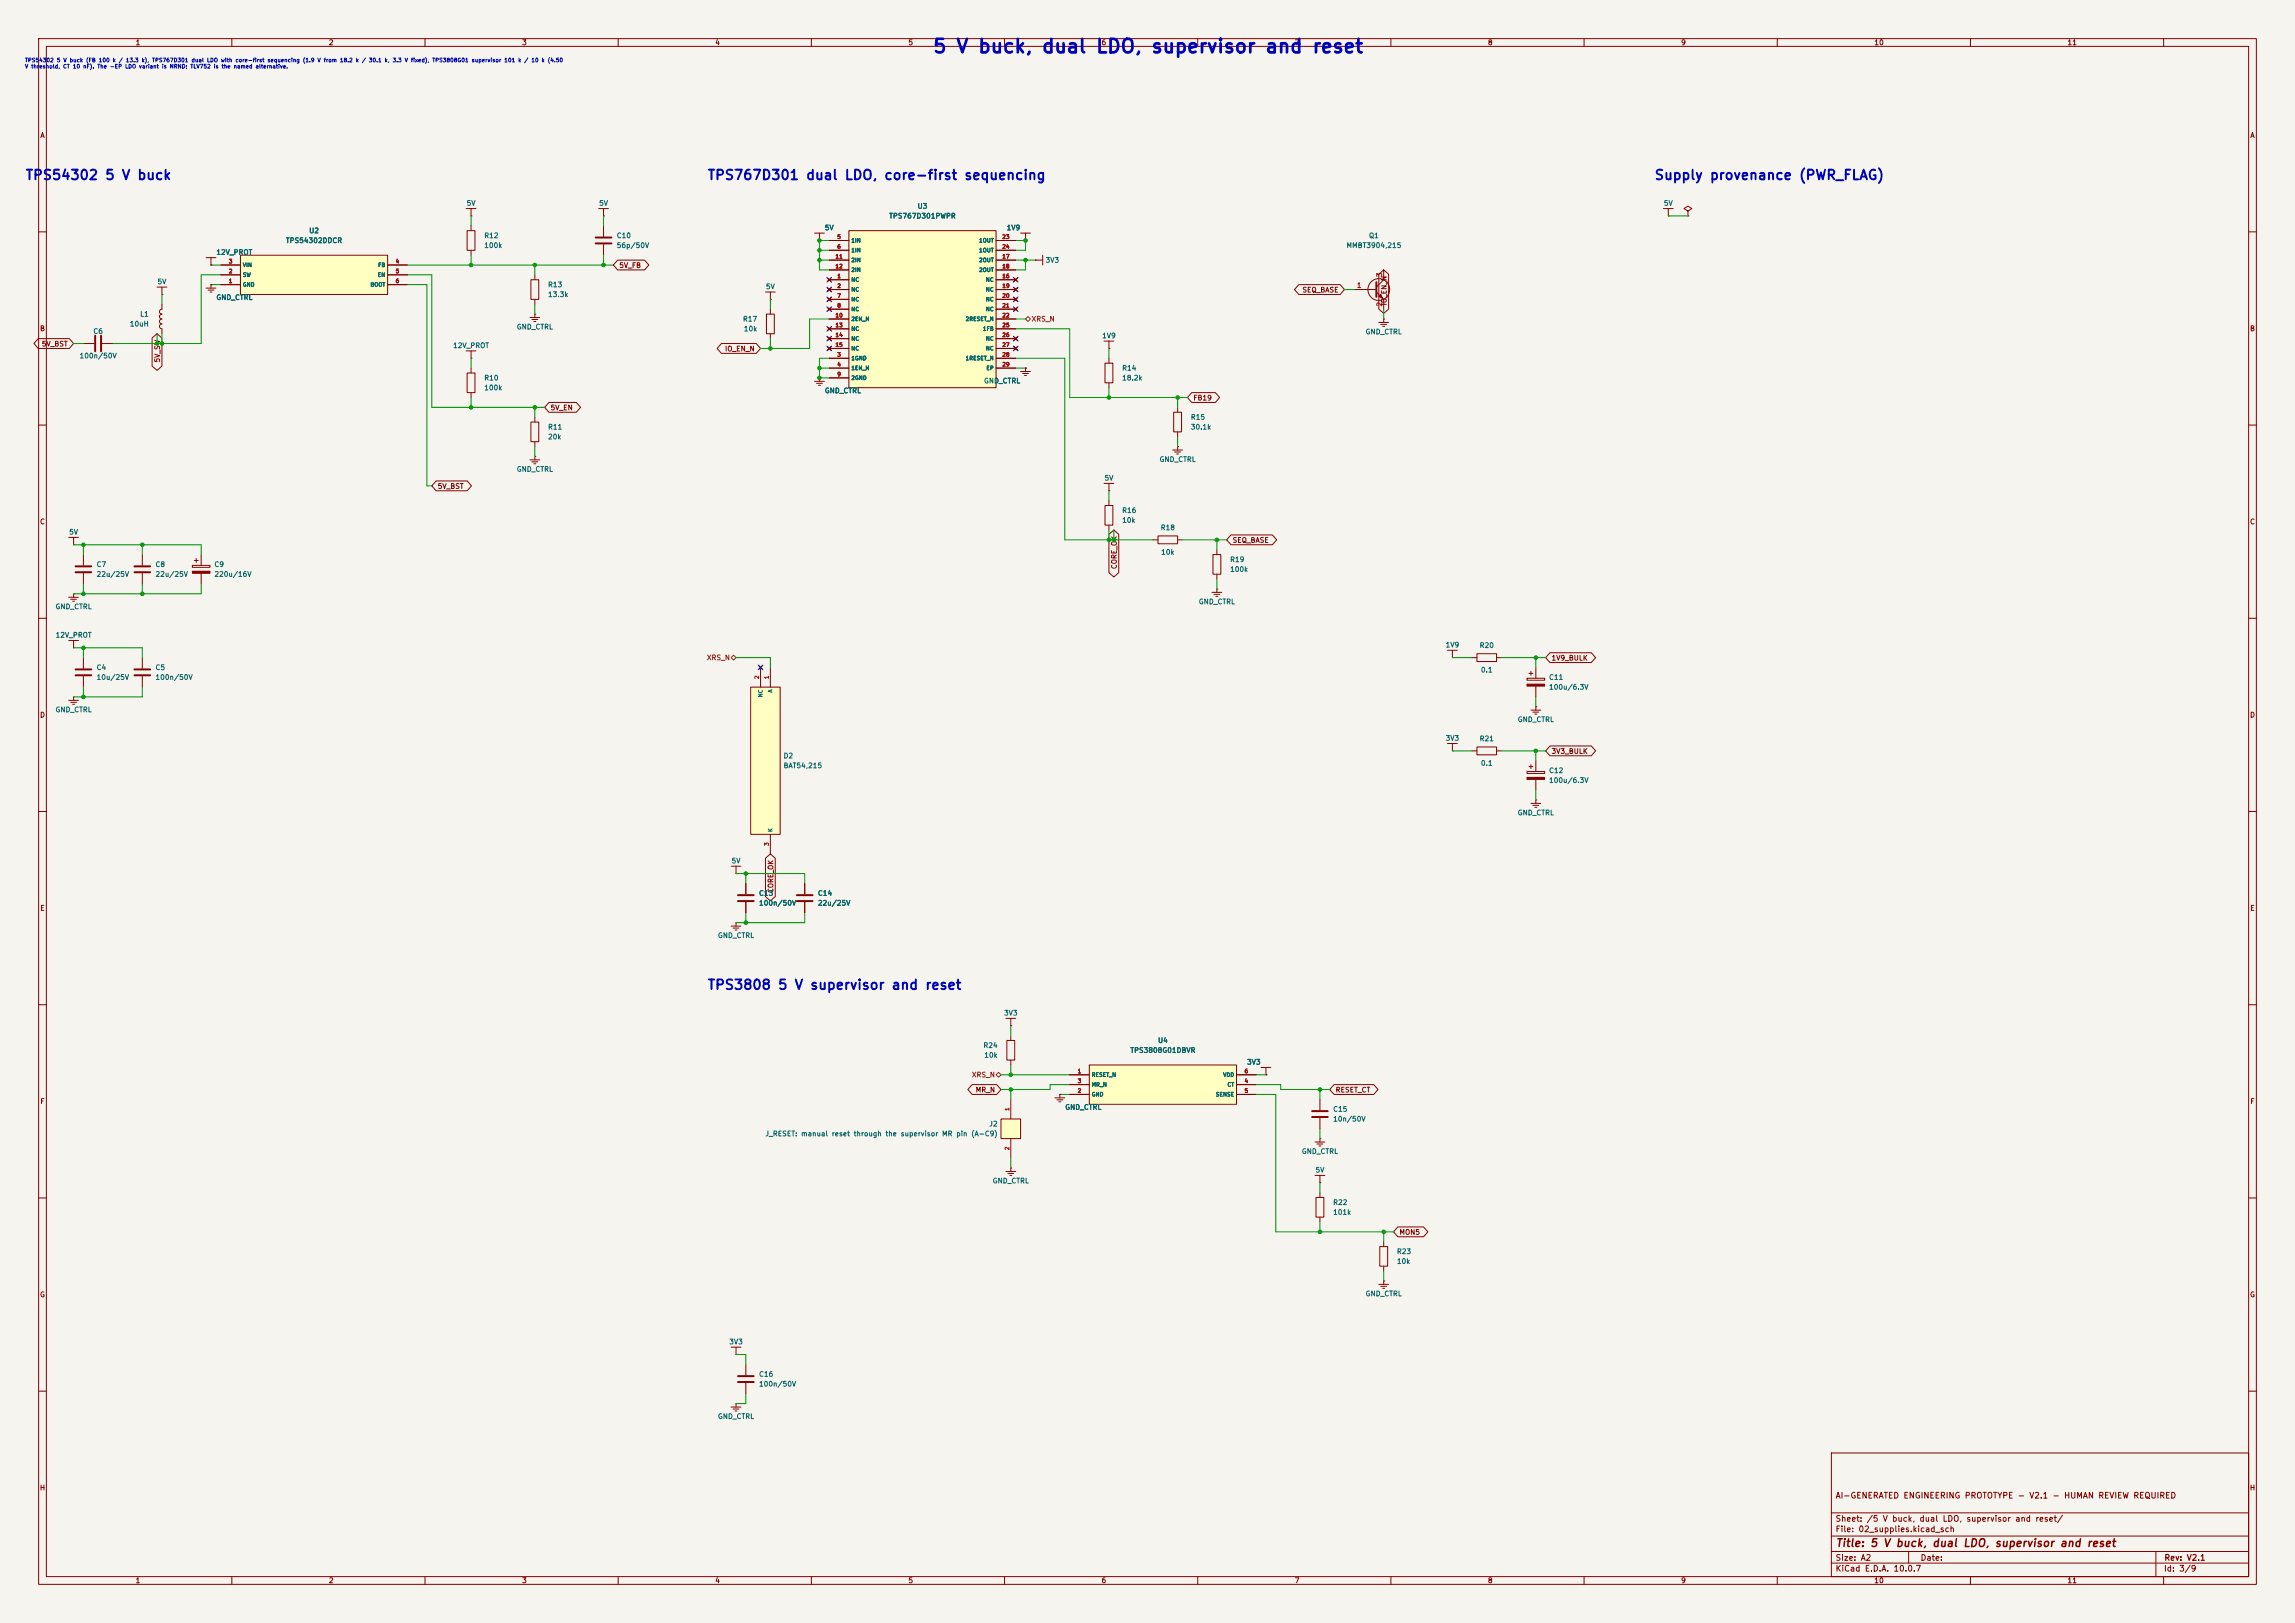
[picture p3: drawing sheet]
<svg xmlns="http://www.w3.org/2000/svg" width="594mm" height="420mm" viewBox="0 0 594 420" stroke-linecap="round" stroke-linejoin="round" font-family="sans-serif">
<defs><g id="words">
<text font-size="3.5" fill="#0000c2" x="241.2" y="14.6">5 V buck, dual LDO, supervisor and reset</text>
<g font-size="2.5" fill="#0000c2">
<text x="6.4" y="47.2">TPS54302 5 V buck</text>
<text x="183" y="47.2">TPS767D301 dual LDO, core-first sequencing</text>
<text x="428.1" y="47.2">Supply provenance (PWR_FLAG)</text>
<text x="183" y="256.7">TPS3808 5 V supervisor and reset</text>
</g>
<text font-size="2" fill="#840000" x="475" y="400.8">Title: 5 V buck, dual LDO, supervisor and reset</text>
<g font-size="1.5" fill="#840000">
<text x="475" y="388.1">AI-GENERATED ENGINEERING PROTOTYPE - V2.1 - HUMAN REVIEW REQUIRED</text>
<text x="475" y="394.1">Sheet: /5 V buck, dual LDO, supervisor and reset/</text>
<text x="475" y="396.8">File: 02_supplies.kicad_sch</text>
<text x="475" y="407">KiCad E.D.A. 10.0.7</text>
<text x="475" y="404.2">Size: A2</text>
<text x="497" y="404.2">Date:</text>
<text x="560" y="407">Id: 3/9</text>
<text x="560.1" y="404.2">Rev: V2.1</text>
</g>
<g font-size="1.3" fill="#840000">
<text x="35" y="12">1</text>
<text x="85" y="12">2</text>
<text x="135" y="12">3</text>
<text x="185" y="12">4</text>
<text x="235" y="12">5</text>
<text x="285" y="12">6</text>
<text x="335" y="12">7</text>
<text x="385" y="12">8</text>
<text x="435" y="12">9</text>
<text x="485" y="12">10</text>
<text x="535" y="12">11</text>
<text x="10.3" y="36">A</text>
<text x="582.3" y="36">A</text>
<text x="160.2" y="69.6">5V_FB</text>
<text x="337" y="76">SEQ_BASE</text>
<text x="359.2" y="79.2" transform="rotate(-90 359.2 79.2)">IO_EN_N</text>
<text x="10.2" y="86">B</text>
<text x="10.7" y="90">5V_BST</text>
<text x="582.2" y="86">B</text>
<text x="41.7" y="93.9" transform="rotate(-90 41.7 93.9)">5V_SW</text>
<text x="187.5" y="91.2">IO_EN_N</text>
<text x="142.4" y="106.5">5V_EN</text>
<text x="308.7" y="103.9">FB19</text>
<text x="113.2" y="126.8">5V_BST</text>
<text x="10.2" y="136">C</text>
<text x="582.2" y="136">C</text>
<text x="318.9" y="140.8">SEQ_BASE</text>
<text x="289.3" y="147.4" transform="rotate(-90 289.3 147.4)">CORE_OK</text>
<text x="401.5" y="171.2">1V9_BULK</text>
<text x="10.2" y="186">D</text>
<text x="582.2" y="186">D</text>
<text x="401.5" y="195.4">3V3_BULK</text>
<text x="200.4" y="231.2" transform="rotate(-90 200.4 231.2)">CORE_OK</text>
<text x="10.3" y="236">E</text>
<text x="582.3" y="236">E</text>
<text x="10.3" y="286">F</text>
<text x="252.4" y="283">MR_N</text>
<text x="345.6" y="283">RESET_CT</text>
<text x="582.3" y="286">F</text>
<text x="362.1" y="319.8">MON5</text>
<text x="10.2" y="336">G</text>
<text x="582.2" y="336">G</text>
<text x="10.2" y="386">H</text>
<text x="582.2" y="386">H</text>
<text x="35" y="410">1</text>
<text x="85" y="410">2</text>
<text x="135" y="410">3</text>
<text x="185" y="410">4</text>
<text x="235" y="410">5</text>
<text x="285" y="410">6</text>
<text x="335" y="410">7</text>
<text x="385" y="410">8</text>
<text x="435" y="410">9</text>
<text x="485" y="410">10</text>
<text x="535" y="410">11</text>
</g>
<g font-size="1.3" fill="#006464">
<text x="120.6" y="53.5">5V</text>
<text x="154.9" y="53.5">5V</text>
<text x="430.5" y="53.5">5V</text>
<text x="213.3" y="59.9">5V</text>
<text x="230" y="56.8">TPS767D301PWPR</text>
<text x="237.4" y="54.3">U3</text>
<text x="260.4" y="59.9">1V9</text>
<text x="73.9" y="63.2">TPS54302DDCR</text>
<text x="79.9" y="60.7">U2</text>
<text x="125.2" y="61.9">R12</text>
<text x="125.2" y="64.5">100k</text>
<text x="159.5" y="61.9">C10</text>
<text x="159.5" y="64.5">56p/50V</text>
<text x="348.4" y="64.5">MMBT3904,215</text>
<text x="354.2" y="61.9">Q1</text>
<text x="55.9" y="66.2">12V_PROT</text>
<text x="270.5" y="68.3">3V3</text>
<text x="40.6" y="73.9">5V</text>
<text x="55.9" y="77.9">GND_CTRL</text>
<text x="141.7" y="74.6">R13</text>
<text x="141.7" y="77.2">13.3k</text>
<text x="198.1" y="75.1">5V</text>
<text x="36.1" y="82.2">L1</text>
<text x="192.2" y="83.5">R17</text>
<text x="24" y="86.7">C6</text>
<text x="33.5" y="84.8">10uH</text>
<text x="133.6" y="85.5">GND_CTRL</text>
<text x="192.4" y="86.1">10k</text>
<text x="285.1" y="87.8">1V9</text>
<text x="353.3" y="86.8">GND_CTRL</text>
<text x="20.5" y="93">100n/50V</text>
<text x="117.1" y="90.4">12V_PROT</text>
<text x="125.2" y="98.8">R10</text>
<text x="125.2" y="101.3">100k</text>
<text x="254.5" y="99.5">GND_CTRL</text>
<text x="290.3" y="96.2">R14</text>
<text x="290.3" y="98.8">18.2k</text>
<text x="213.3" y="102.1">GND_CTRL</text>
<text x="141.7" y="111.5">R11</text>
<text x="141.7" y="114">20k</text>
<text x="308.1" y="108.9">R15</text>
<text x="308.1" y="111.5">30.1k</text>
<text x="300" y="119.8">GND_CTRL</text>
<text x="133.6" y="122.4">GND_CTRL</text>
<text x="285.7" y="124.7">5V</text>
<text x="290.3" y="133">R16</text>
<text x="290.3" y="135.6">10k</text>
<text x="300.3" y="137.5">R18</text>
<text x="17.8" y="138.6">5V</text>
<text x="300.4" y="143.8">10k</text>
<text x="24.9" y="147">C7</text>
<text x="24.9" y="149.6">22u/25V</text>
<text x="40.1" y="147">C8</text>
<text x="40.1" y="149.6">22u/25V</text>
<text x="55.4" y="147">C9</text>
<text x="55.4" y="149.6">220u/16V</text>
<text x="318.2" y="145.7">R19</text>
<text x="318.2" y="148.3">100k</text>
<text x="14.2" y="157.9">GND_CTRL</text>
<text x="310.1" y="156.7">GND_CTRL</text>
<text x="14.3" y="165.3">12V_PROT</text>
<text x="374" y="167.8">1V9</text>
<text x="382.8" y="168">R20</text>
<text x="24.9" y="173.7">C4</text>
<text x="40.1" y="173.7">C5</text>
<text x="24.9" y="176.2">10u/25V</text>
<text x="40.1" y="176.2">100n/50V</text>
<text x="383.2" y="174.3">0.1</text>
<text x="400.8" y="176.2">C11</text>
<text x="400.8" y="178.8">100u/6.3V</text>
<text x="14.2" y="184.6">GND_CTRL</text>
<text x="374" y="192">3V3</text>
<text x="392.7" y="187.1">GND_CTRL</text>
<text x="202.7" y="196.5">D2</text>
<text x="382.8" y="192.1">R21</text>
<text x="202.7" y="199.1">BAT54,215</text>
<text x="383.2" y="198.4">0.1</text>
<text x="400.8" y="200.4">C12</text>
<text x="400.8" y="202.9">100u/6.3V</text>
<text x="392.7" y="211.3">GND_CTRL</text>
<text x="189.2" y="223.7">5V</text>
<text x="196.3" y="232.1">C13</text>
<text x="211.6" y="232.1">C14</text>
<text x="196.3" y="234.6">100n/50V</text>
<text x="211.6" y="234.6">22u/25V</text>
<text x="185.7" y="243">GND_CTRL</text>
<text x="259.7" y="263.1">3V3</text>
<text x="254.4" y="271.5">R24</text>
<text x="254.6" y="274">10k</text>
<text x="292.4" y="272.7">TPS3808G01DBVR</text>
<text x="299.6" y="270.2">U4</text>
<text x="322.6" y="275.8">3V3</text>
<text x="275.6" y="287.5">GND_CTRL</text>
<text x="344.9" y="288">C15</text>
<text x="255.9" y="291.8">J2</text>
<text x="344.9" y="290.5">10n/50V</text>
<text x="198" y="294.3">J_RESET: manual reset through the supervisor MR pin (A-C9)</text>
<text x="336.8" y="298.9">GND_CTRL</text>
<text x="340.4" y="303.7">5V</text>
<text x="256.8" y="306.5">GND_CTRL</text>
<text x="344.9" y="312.1">R22</text>
<text x="344.9" y="314.7">101k</text>
<text x="361.4" y="324.8">R23</text>
<text x="361.4" y="327.4">10k</text>
<text x="353.3" y="335.7">GND_CTRL</text>
<text x="188.6" y="348.2">3V3</text>
<text x="196.3" y="356.6">C16</text>
<text x="196.3" y="359.1">100n/50V</text>
<text x="185.7" y="367.5">GND_CTRL</text>
</g>
<g font-size="1.3" fill="#a90000">
<text x="358" y="71.9" transform="rotate(-90 358 71.9)">3</text>
<text x="351.1" y="74.8">1</text>
<text x="358" y="79.5" transform="rotate(-90 358 79.5)">2</text>
</g>
<g font-size="1.3" fill="#725600">
<text x="266.9" y="83.5">XRS_N</text>
<text x="182.8" y="171.1">XRS_N</text>
<text x="251.4" y="279.1">XRS_N</text>
</g>
<g font-size="1" fill="#0000c2">
<text x="6.4" y="16.3">TPS54302 5 V buck (FB 100 k / 13.3 k), TPS767D301 dual LDO with core-first sequencing (1.9 V from 18.2 k / 30.1 k, 3.3 V fixed), TPS3808G01 supervisor 101 k / 10 k (4.50</text>
<text x="6.4" y="17.9">V threshold, CT 10 nF). The -EP LDO variant is NRND; TLV752 is the named alternative.</text>
</g>
<g font-size="1" fill="#a90000">
<text x="216.6" y="62">5</text>
<text x="216.6" y="64.6">6</text>
<text x="259.3" y="62">23</text>
<text x="259.3" y="64.6">24</text>
<text x="59.1" y="70.9">2</text>
<text x="59.1" y="68.4">3</text>
<text x="102.3" y="68.4">4</text>
<text x="102.3" y="70.9">5</text>
<text x="216.1" y="67.1">11</text>
<text x="216.1" y="69.7">12</text>
<text x="259.3" y="67.1">17</text>
<text x="259.3" y="69.7">18</text>
<text x="59.1" y="73.5">1</text>
<text x="102.3" y="73.5">6</text>
<text x="216.6" y="72.2">1</text>
<text x="216.6" y="74.7">2</text>
<text x="216.6" y="77.3">7</text>
<text x="259.3" y="72.2">16</text>
<text x="259.3" y="74.7">19</text>
<text x="259.3" y="77.3">20</text>
<text x="216.1" y="82.4">10</text>
<text x="216.6" y="79.8">8</text>
<text x="259.3" y="79.8">21</text>
<text x="259.3" y="82.4">22</text>
<text x="216.1" y="84.9">13</text>
<text x="216.1" y="87.4">14</text>
<text x="216.1" y="90">15</text>
<text x="259.3" y="84.9">25</text>
<text x="259.3" y="87.4">26</text>
<text x="259.3" y="90">27</text>
<text x="216.6" y="92.5">3</text>
<text x="216.6" y="95.1">4</text>
<text x="259.3" y="92.5">28</text>
<text x="259.3" y="95.1">29</text>
<text x="216.6" y="97.6">9</text>
<text x="196.7" y="175.8" transform="rotate(-90 196.7 175.8)">2</text>
<text x="199.2" y="175.8" transform="rotate(-90 199.2 175.8)">1</text>
<text x="199.2" y="219" transform="rotate(-90 199.2 219)">3</text>
<text x="278.8" y="277.9">1</text>
<text x="278.8" y="280.5">3</text>
<text x="322" y="280.5">4</text>
<text x="322" y="277.9">6</text>
<text x="261.4" y="287.6" transform="rotate(-90 261.4 287.6)">1</text>
<text x="278.8" y="283">2</text>
<text x="322" y="283">5</text>
<text x="261.4" y="297.8" transform="rotate(-90 261.4 297.8)">2</text>
</g>
<g font-size="1" fill="#006464">
<text x="220.2" y="63">1IN</text>
<text x="220.2" y="65.5">1IN</text>
<text x="253.3" y="63">1OUT</text>
<text x="253.3" y="65.5">1OUT</text>
<text x="62.7" y="71.9">SW</text>
<text x="62.7" y="69.3">VIN</text>
<text x="97.7" y="71.9">EN</text>
<text x="97.8" y="69.3">FB</text>
<text x="220.2" y="68.1">2IN</text>
<text x="220.2" y="70.6">2IN</text>
<text x="253.3" y="68.1">2OUT</text>
<text x="253.3" y="70.6">2OUT</text>
<text x="62.7" y="74.4">GND</text>
<text x="95.8" y="74.4">BOOT</text>
<text x="220.2" y="73.1">NC</text>
<text x="220.2" y="75.7">NC</text>
<text x="255.1" y="73.1">NC</text>
<text x="255.1" y="75.7">NC</text>
<text x="220.2" y="78.2">NC</text>
<text x="220.2" y="80.8">NC</text>
<text x="220.2" y="83.3">2EN_N</text>
<text x="249.8" y="83.3">2RESET_N</text>
<text x="255.1" y="78.2">NC</text>
<text x="255.1" y="80.8">NC</text>
<text x="220.2" y="85.8">NC</text>
<text x="220.2" y="88.4">NC</text>
<text x="254.3" y="85.8">1FB</text>
<text x="255.1" y="88.4">NC</text>
<text x="220.2" y="93.5">1GND</text>
<text x="220.2" y="90.9">NC</text>
<text x="249.8" y="93.5">1RESET_N</text>
<text x="255.1" y="90.9">NC</text>
<text x="220.2" y="96">1EN_N</text>
<text x="220.2" y="98.5">2GND</text>
<text x="255.2" y="96">EP</text>
<text x="200.1" y="179.4" transform="rotate(-90 200.1 179.4)">A</text>
<text x="197.6" y="180.6" transform="rotate(-90 197.6 180.6)">NC</text>
<text x="200.1" y="215.4" transform="rotate(-90 200.1 215.4)">K</text>
<text x="282.4" y="278.9">RESET_N</text>
<text x="282.4" y="281.4">MR_N</text>
<text x="316.5" y="278.9">VDD</text>
<text x="317.6" y="281.4">CT</text>
<text x="282.4" y="284">GND</text>
<text x="314.6" y="284">SENSE</text>
</g>
</g></defs>
<path d="M0 0h594v420h-594z" fill="#f5f4ef" stroke="#f5f4ef" stroke-width=".26"/>
<g fill="none" stroke="#840000" stroke-width=".26">
<path d="M10 10h574v400h-574zM12 12h570v396h-570zM60 10v2M110 10v2M160 10v2M210 10v2M260 10v2M310 10v2M360 10v2M410 10v2M460 10v2M510 10v2"/>
<path d="M560 10v2M120.6 54h2.6M120.9 59.7h2v5.1h-2zM121.9 55.9h.1M121.9 54v1.9M121.9 58.4v1.3M430.5 54h2.6M431.8 55.9h.1M431.8 54v1.9M10 60h2M40.6 74.3h2.6M41.9 76.2h.1"/>
<path d="M41.9 78.7v1.3l-.4 .2-.2 .4 .2 .5 .4 .2-.4 .2-.2 .4 .2 .5 .4 .2-.4 .1-.2 .5 .2 .4 .4 .2-.4 .2-.2 .5 .2 .4 .4 .2v1.3M41.9 74.3v1.9M53.3 66.7h2.6M54.6 68.6h.1M54.6 66.7v1.9M121.9 64.8v1.2M210.8 60.3h2.6M212.1 62.2h.1M212.1 60.3v1.9M582 60h2M21.6 88.9h2.8M26.4 88.9h2.8"/>
<path d="M120.9 96.5h2v5.1h-2zM121.9 95.3v1.2M137.2 82.2h2.5M137.7 82.7h1.5M138.2 83.2h.5M138.4 81.3h.1M138.4 81.3v.9M285.7 88.3h2.6M286 94h2v5.1h-2zM287 90.2h.1M287 88.3v1.9M287 92.7v1.3"/>
<path d="M287 99.1v1.2M356.9 83.4h2.5M357.4 83.9h1.5M357.9 84.5h.5M358.1 82.6h.1M358.1 82.6v.8M10 110h2M121.9 101.6v1.3M137.2 119h2.5M137.7 119.5h1.5M138.4 118.1h.1M138.4 118.1v.9"/>
<path d="M582 110h2M17.8 139.1h2.5M19 139.1v1.9M138.2 120h.5M286 130.8h2v5.1h-2zM287 129.5v1.3M287 135.9v1.3M17.8 154.6h2.5M18.3 155.1h1.5M18.8 155.6h.5M19 141h.1M19 153.7h.1"/>
<path d="M19 153.7v.9M21.6 143.5v2.8M21.6 148.3v2.8M36.8 143.5v2.8M36.8 148.3v2.8M10 160h2M374.6 168.3h2.6M375.9 170.2h.1M375.9 168.3v1.9M381 170.2h1.3M382.3 169.2h5v2h-5zM387.3 170.2h1.3"/>
<path d="M582 160h2M374.6 192.4h2.6M375.9 194.3h.1M375.9 192.4v1.9M381 194.3h1.3M382.3 193.3h5v2h-5zM387.3 194.3h1.3M10 210h2M582 210h2M10 260h2M582 260h2M10 310h2"/>
<path d="M582 310h2M10 360h2M474 376h108v32h-108zM582 360h2M474 397.5h108M474 391.5h108M60 408v2M110 408v2M160 408v2M210 408v2M260 408v2M310 408v2"/>
<path d="M360 408v2M410 408v2M460 408v2M474 404.5h108M474 401.5h108M494 401.5v3M510 408v2M558 401.5v6.5M560 408v2"/>
</g>
<path d="M24.6 86.9v4M26.2 86.9v4M19.6 146.6h4M19.6 148.1h4M34.8 146.6h4.1M34.8 148.1h4.1" fill="none" stroke="#840000" stroke-width=".51"/>
<path d="M62.2 66h38.1v10.2h-38.1z" fill="#ffffc2"/>
<g fill="none" stroke="#840000" stroke-width=".26">
<path d="M154.9 54h2.6M156.2 55.9h.1M156.2 54v1.9M156.2 58.4v2.8M53.3 74.5h2.6M53.8 75.1h1.6M54.4 75.6h.5M54.6 73.7h.1M54.6 73.7v.8M57.1 73.7h5.1M57.1 71.1h5.1M57.1 68.6h5.1"/>
<path d="M62.2 66h38.1v10.2h-38.1zM100.3 73.7h5.1M100.3 71.1h5.1M100.3 68.6h5.1M137.4 72.4h2v5.1h-2zM138.4 71.1v1.3M138.4 77.5v1.2M156.2 63.2v2.8M268 67.3h.1M268 67.3h1.9M269.9 66v2.6M120.6 90.8h2.6"/>
<path d="M121.9 92.7h.1M121.9 90.8v1.9M264.2 96.1h2.5M264.7 96.6h1.5M265.2 97.2h.5M265.4 95.3h.1M265.4 95.3v.8M137.4 109.2h2v5.1h-2zM138.4 108v1.2M138.4 114.3v1.3M17.8 165.7h2.5M19 167.6h.1"/>
<path d="M19 165.7v1.9M36.8 170.2v2.8M36.8 175v2.8M395.2 175.5h4.6v.5h-4.6zM395.7 174.2h1M396.2 173.7v1.1M397.5 172.7v2.8M397.5 177.5v2.8M395.2 199.6h4.6v.6h-4.6zM395.7 198.4h1M396.2 197.9v1M397.5 196.9v2.7"/>
<path d="M396.2 207.9h2.6M396.7 208.4h1.6M397.3 208.9h.5M397.5 207h.1M397.5 201.7v2.8M397.5 207v.9M357.1 322.6h2.1v5.1h-2.1zM358.1 321.3v1.3M358.1 327.7v1.2"/>
</g>
<g fill="#840000" stroke="#840000" stroke-width=".26">
<path d="M395.2 201.2h4.6v.5h-4.6z"/>
<path d="M395.2 177h4.6v.5h-4.6z"/>
</g>
<path d="M154.2 61.5h4M154.2 63h4M34.8 173.2h4.1M34.8 174.8h4.1" fill="none" stroke="#840000" stroke-width=".51"/>
<path d="M219.7 59.7h38.1v40.6h-38.1z" fill="#ffffc2"/>
<g fill="none" stroke="#840000" stroke-width=".26">
<path d="M219.7 59.7h38.1v40.6h-38.1zM436.9 54.6l1-.6-1-.7-1 .7 1 .6v1.3M436.9 55.9h.1M198.1 75.6h2.6M199.4 77.5h.1M199.4 75.6v1.9M214.2 72l.8 .8M214.2 74.5l.8 .8M214.2 77.1l.8 .8M214.2 79.6l.8 .8M214.6 72.4h5.1M214.6 74.9h5.1"/>
<path d="M214.6 62.2h5.1M214.6 64.8h5.1M214.6 77.5h5.1M214.6 67.3h5.1M214.6 69.9h5.1M215 72l-.8 .8M215 74.5l-.8 .8M215 77.1l-.8 .8M215 79.6l-.8 .8M257.8 72.4h5.1M257.8 74.9h5.1M257.8 62.2h5.1"/>
<path d="M257.8 64.8h5.1M257.8 77.5h5.1M257.8 67.3h5.1M257.8 69.9h5.1M262.5 72l.8 .8M262.5 74.5l.8 .8M262.5 77.1l.8 .8M262.5 79.6l.8 .8M263.3 72l-.8 .8M263.3 74.5l-.8 .8M263.3 77.1l-.8 .8M263.3 79.6l-.8 .8"/>
<path d="M264.2 60.3h2.5M265.4 62.2h.1M265.4 60.3v1.9M350.5 74.9h5.7M356.2 75.6l1.9 1.9v2.5M358.1 69.9v2.5l-1.9 1.9M198.4 81.3h2v5.1h-2zM199.4 80v1.3M199.4 86.4v1.2M210.8 98.7h2.6M211.3 99.2h1.6M211.8 99.7h.5"/>
<path d="M212.1 97.8h.1M212.1 97.8v.9M214.2 84.7l.8 .8M214.2 87.2l.8 .8M214.2 89.8l.8 .8M214.6 92.7h5.1M214.6 95.3h5.1M214.6 80h5.1M214.6 97.8h5.1M214.6 82.6h5.1M214.6 85.1h5.1M214.6 87.6h5.1"/>
<path d="M214.6 90.2h5.1M215 84.7l-.8 .8M215 87.2l-.8 .8M215 89.8l-.8 .8M257.8 92.7h5.1M257.8 95.3h5.1M257.8 80h5.1M257.8 82.6h5.1M257.8 85.1h5.1M257.8 87.6h5.1M257.8 90.2h5.1M262.5 87.2l.8 .8"/>
<path d="M262.5 89.8l.8 .8M263.3 87.2l-.8 .8M263.3 89.8l-.8 .8M303.5 116.5h2.6M303.8 106.7h2v5.1h-2zM304 117h1.6M304.5 117.5h.6M304.8 115.6h.1M304.8 105.4v1.3M304.8 111.8v1.2M304.8 115.6v.9M285.7 125.1h2.6"/>
<path d="M287 127h.1M287 125.1v1.9M298.4 139.7h1.3M299.7 138.7h5.1v2h-5.1zM304.8 139.7h1.3M49.8 146.3h4.6v.5h-4.6zM50.3 145h1M50.8 144.5v1M52.1 143.5v2.8M52.1 148.3v2.8M313.7 153.3h2.5M313.9 143.5h2.1v5.1h-2.1z"/>
<path d="M314.2 153.8h1.5M314.7 154.3h.5M315 152.4h.1M315 142.2v1.3M315 148.6v1.3M315 152.4v.9M21.6 170.2v2.8M21.6 175v2.8M17.8 181.2h2.5M18.3 181.7h1.5M18.8 182.2h.5M19 180.3h.1"/>
<path d="M19 180.3v.9M396.2 183.8h2.6M396.7 184.3h1.6M397.3 184.8h.5M397.5 182.9h.1M397.5 182.9v.9M260.3 263.5h2.6M260.6 269.2h2v5.1h-2zM261.6 265.4h.1M261.6 263.5v1.9M261.6 268v1.2M261.6 274.3v1.3"/>
<path d="M260.3 303.1h2.6M260.9 303.7h1.5M261.4 304.2h.5M261.6 302.3h.1M261.6 302.3v.8"/>
<circle cx="356.9" cy="74.9" r="2.82"/>
</g>
<g fill="#840000" stroke="#840000" stroke-width=".26">
<path d="M49.8 147.8h4.6v.5h-4.6z"/>
<path d="M357.4 76.2l.5 1-1-.5z"/>
</g>
<path d="M356.2 73v3.8M19.6 173.2h4M19.6 174.8h4" fill="none" stroke="#840000" stroke-width=".51"/>
<path d="M194.3 177.8h7.6v38.1h-7.6z" fill="#ffffc2"/>
<g fill="none" stroke="#840000" stroke-width=".26">
<path d="M194.3 177.8h7.6v38.1h-7.6zM196.5 172.3l.7 .8M196.8 172.7v5.1M197.2 172.3l-.7 .8M199.4 172.7v5.1M199.4 215.9v5.1M189.2 224.2h2.6M190.5 226.1h.1M190.5 224.2v1.9M193 228.6v2.8M193 233.4v2.8M208.3 228.6v2.8"/>
<path d="M208.3 233.4v2.8M189.2 348.6h2.6M190.5 350.5h.1M190.5 348.6v1.9M193 353.1v2.8M193 357.9v2.8M189.2 364.1h2.6M189.7 364.6h1.6M190.2 365.1h.6M190.5 363.2h.1M190.5 363.2v.9"/>
</g>
<path d="M191 231.6h4.1M191 233.2h4.1M206.2 231.6h4.1M206.2 233.2h4.1M191 356.1h4.1M191 357.6h4.1" fill="none" stroke="#840000" stroke-width=".51"/>
<path d="M259.1 289.6h5.1v5h-5.1z" fill="#ffffc2"/>
<path d="M189.2 239.6h2.6M190.5 238.8h.1M190.5 238.8v.8M189.7 240.2h1.6M190.2 240.7h.6M326.4 276.2h2.5M327.7 278.1h.1M327.7 276.2v1.9M259.1 289.6h5.1v5h-5.1zM261.6 284.5v5.1M261.6 294.6v5.1" fill="none" stroke="#840000" stroke-width=".26"/>
<path d="M281.9 275.6h38.1v10.2h-38.1z" fill="#ffffc2"/>
<g fill="none" stroke="#840000" stroke-width=".26">
<path d="M54.6 68.6h.1M54.6 73.7h.1M57.1 73.7h5.1M57.1 71.1h5.1M57.1 68.6h5.1M100.3 73.7h5.1M100.3 71.1h5.1M100.3 68.6h5.1M159.9 67.3h6.9l1.1 1.3-1.1 1.3h-6.9l-1.2-1.3zM212.1 62.2h.1M214.2 72l.8 .8M214.2 74.5l.8 .8"/>
<path d="M214.2 77.1l.8 .8M214.2 79.6l.8 .8M214.6 72.4h5.1M214.6 74.9h5.1M214.6 62.2h5.1M214.6 64.8h5.1M214.6 77.5h5.1M214.6 67.3h5.1M214.6 69.9h5.1M215 72l-.8 .8M215 74.5l-.8 .8M215 77.1l-.8 .8"/>
<path d="M215 79.6l-.8 .8M257.8 72.4h5.1M257.8 74.9h5.1M257.8 62.2h5.1M257.8 64.8h5.1M257.8 77.5h5.1M257.8 67.3h5.1M257.8 69.9h5.1M262.5 72l.8 .8M262.5 74.5l.8 .8M262.5 77.1l.8 .8M262.5 79.6l.8 .8"/>
<path d="M263.3 72l-.8 .8M263.3 74.5l-.8 .8M263.3 77.1l-.8 .8M263.3 79.6l-.8 .8M265.4 62.2h.1M336.2 73.7h10.7l1.1 1.2-1.1 1.3h-10.7l-1.2-1.3zM356.9 71l1.2-1.1 1.3 1.1v9l-1.3 1.1-1.2-1.1zM9.9 87.6h8l1.1 1.3-1.1 1.3h-8l-1.1-1.3zM39.4 87.5l1.2-1.1 1.3 1.1v7.2l-1.3 1.1-1.2-1.1zM186.7 88.9h9l1.1 1.3-1.1 1.2h-9l-1.1-1.2zM212.1 97.8h.1M214.2 84.7l.8 .8"/>
<path d="M214.2 87.2l.8 .8M214.2 89.8l.8 .8M214.6 92.7h5.1M214.6 95.3h5.1M214.6 80h5.1M214.6 97.8h5.1M214.6 82.6h5.1M214.6 85.1h5.1M214.6 87.6h5.1M214.6 90.2h5.1M215 84.7l-.8 .8M215 87.2l-.8 .8"/>
<path d="M215 89.8l-.8 .8M257.8 92.7h5.1M257.8 95.3h5.1M257.8 80h5.1M257.8 82.6h5.1M257.8 85.1h5.1M257.8 87.6h5.1M257.8 90.2h5.1M262.5 87.2l.8 .8M262.5 89.8l.8 .8M263.3 87.2l-.8 .8M263.3 89.8l-.8 .8"/>
<path d="M265.4 95.3h.1M142.1 104.1h7.1l1.1 1.3-1.1 1.3h-7.1l-1.1-1.3zM308.5 101.6h6.1l1.1 1.3-1.1 1.2h-6.1l-1.2-1.2zM112.9 124.5h8l1.1 1.2-1.1 1.3h-8l-1.1-1.3zM287 138.3l1.3-1.1 1.3 1.1v9.9l-1.3 1.1-1.3-1.1zM318.6 138.4h10.7l1.1 1.3-1.1 1.3h-10.7l-1.1-1.3zM401.2 168.9h10.7l1.1 1.3-1.1 1.3h-10.7l-1.2-1.3zM401.2 193h10.7l1.1 1.3-1.1 1.3h-10.7l-1.2-1.3zM193 228.6v2.8M193 233.4v2.8M198.1 222.1l1.3-1.1 1.3 1.1v9.9l-1.3 1.1-1.3-1.1zM208.3 228.6v2.8"/>
<path d="M208.3 233.4v2.8M276.9 278.1h5M281.9 275.6h38.1v10.2h-38.1zM320 278.1h5.1M327.7 278.1h.1M251.6 280.7h6.4l1.1 1.2-1.1 1.3h-6.4l-1.1-1.3zM273 284.1h2.6M273.6 284.6h1.5M274.1 285.1h.5M274.3 283.2h.1M274.3 283.2v.9M276.9 283.2h5"/>
<path d="M276.9 280.7h5M320 283.2h5.1M320 280.7h5.1M340.4 295.5h2.5M340.9 296h1.5M341.4 296.5h.5M341.6 294.6h.1M341.6 284.5v2.8M341.6 289.3v2.8M341.6 294.6v.9M345.3 280.7h10.3l1.1 1.2-1.1 1.3h-10.3l-1.1-1.3zM340.4 304.2h2.5"/>
<path d="M340.6 309.9h2v5.1h-2zM341.6 306.1h.1M341.6 304.2v1.9M341.6 308.6v1.3M341.6 315v1.2M361.8 317.5h6.6l1.2 1.3-1.2 1.2h-6.6l-1.1-1.2zM356.9 332.4h2.5M357.4 332.9h1.5M357.9 333.4h.5M358.1 331.5h.1M358.1 331.5v.9"/>
</g>
<path d="M339.6 287.5h4.1M339.6 289.1h4.1" fill="none" stroke="#840000" stroke-width=".51"/>
<path d="M265.4 82.6l.7-.7 .6 .7-.6 .6zM189.2 170.2l.7-.7 .6 .7-.6 .6zM257.8 278.1l.6-.6 .7 .6-.7 .7z" fill="none" stroke="#725600" stroke-width=".26"/>
<g fill="none" stroke="#009600" stroke-width=".26">
<path d="M121.9 55.9v2.5M156.2 55.9v2.5M431.8 55.9h5.1M41.9 76.2v2.5M54.6 73.7h2.5M54.6 68.6h2.5M57.1 71.1h-5v17.8h-22.9M105.4 73.7h5.1v52h1.3M105.4 71.1h6.4v34.3h29.2M105.4 68.6h53.3M121.9 66v2.6M138.4 68.6v2.5"/>
<path d="M138.4 78.7v2.6M156.2 66v2.6M199.4 77.5v2.5M212.1 67.3h2.5M212.1 64.8h2.5M214.6 62.2h-2.5v7.7h2.5M262.9 67.3h5.1M262.9 62.2h2.5v2.6h-2.5M265.4 67.3v2.6h-2.5M348 74.9h2.5M19 88.9h2.6M40.6 86.4v2.5"/>
<path d="M41.9 86.4v2.5M121.9 92.7v2.6M199.4 87.6v2.6M212.1 95.3h2.5M214.6 92.7h-2.5v5.1h2.5M214.6 82.6h-5.1v7.6h-12.7M262.9 85.1h14v17.8h30.4M262.9 95.3h2.5M262.9 92.7h12.7v47h22.8M262.9 82.6h2.5M287 90.2v2.5M358.1 80v2.6"/>
<path d="M121.9 102.9v2.5M138.4 105.4v2.6M138.4 115.6v2.5M287 100.3v2.6M304.8 102.9v2.5M304.8 113v2.6M287 127v2.5M287 137.2v2.5M288.3 137.2v2.5M306.1 139.7h11.4M315 139.7v2.5M19 141h33.1v2.5"/>
<path d="M21.6 141v2.5M21.6 151.1v2.6M36.8 141v2.5M36.8 151.1v2.6M52.1 151.1v2.6h-33.1M315 149.9v2.5M19 167.6h17.8v2.6M21.6 167.6v2.6M21.6 177.8v2.5M36.8 177.8v2.5h-17.8M190.5 170.2h8.9v2.5M375.9 170.2h5.1"/>
<path d="M388.6 170.2h11.4M397.5 170.2v2.5M375.9 194.3h5.1M388.6 194.3h11.4M397.5 180.3v2.6M397.5 194.3v2.6M397.5 204.5v2.5M190.5 226.1h17.8v2.5M193 226.1v2.5M193 236.2v2.6M208.3 236.2v2.6h-17.8M259.1 278.1h17.8"/>
<path d="M261.6 265.4v2.6M261.6 275.6v2.5M325.1 278.1h2.6M261.6 281.9v2.6M261.6 299.7v2.6M274.3 283.2h2.6M276.9 280.7h-5.1v1.2h-12.7M325.1 280.7h6.4v1.2h12.7M325.1 283.2h5.1v35.6h30.5M341.6 281.9v2.6M341.6 292.1v2.5M341.6 306.1v2.5"/>
<path d="M341.6 316.2v2.6M358.1 318.8v2.5M358.1 328.9v2.6M190.5 350.5h2.5v2.6M193 360.7v2.5h-2.5"/>
</g>
<g fill="none" stroke="#000084" stroke-width=".26">
<path d="M214 79.4l1.2 1.2M214 71.8l1.2 1.2M214 74.3l1.2 1.2M214 76.9l1.2 1.2M215.2 79.4l-1.2 1.2M215.2 71.8l-1.2 1.2M215.2 74.3l-1.2 1.2M215.2 76.9l-1.2 1.2M262.3 74.3l1.2 1.2M262.3 71.8l1.2 1.2M262.3 76.9l1.2 1.2M262.3 79.4l1.2 1.2"/>
<path d="M263.5 74.3l-1.2 1.2M263.5 71.8l-1.2 1.2M263.5 76.9l-1.2 1.2M263.5 79.4l-1.2 1.2M214 89.6l1.2 1.2M214 87l1.2 1.2M214 84.5l1.2 1.2M215.2 89.6l-1.2 1.2M215.2 87l-1.2 1.2M215.2 84.5l-1.2 1.2M262.3 87l1.2 1.2M262.3 89.6l1.2 1.2"/>
<path d="M263.5 87l-1.2 1.2M263.5 89.6l-1.2 1.2M196.2 172.1l1.3 1.2M197.5 172.1l-1.3 1.2"/>
</g>
<g fill="#009600" stroke="#009600" stroke-width=".26">
<circle cx="41.9" cy="88.9" r=".46"/>
<circle cx="40.6" cy="88.9" r=".46"/>
<circle cx="121.9" cy="68.6" r=".46"/>
<circle cx="138.4" cy="68.6" r=".46"/>
<circle cx="156.2" cy="68.6" r=".46"/>
<circle cx="212.1" cy="62.2" r=".46"/>
<circle cx="212.1" cy="64.8" r=".46"/>
<circle cx="212.1" cy="67.3" r=".46"/>
<circle cx="212.1" cy="95.3" r=".46"/>
<circle cx="199.4" cy="90.2" r=".46"/>
<circle cx="212.1" cy="97.8" r=".46"/>
<circle cx="138.4" cy="105.4" r=".46"/>
<circle cx="121.9" cy="105.4" r=".46"/>
<circle cx="21.6" cy="141" r=".46"/>
<circle cx="36.8" cy="153.7" r=".46"/>
<circle cx="21.6" cy="167.6" r=".46"/>
<circle cx="21.6" cy="153.7" r=".46"/>
<circle cx="36.8" cy="141" r=".46"/>
<circle cx="21.6" cy="180.3" r=".46"/>
<circle cx="265.4" cy="67.3" r=".46"/>
<circle cx="265.4" cy="62.2" r=".46"/>
<circle cx="304.8" cy="102.9" r=".46"/>
<circle cx="287" cy="102.9" r=".46"/>
<circle cx="287" cy="139.7" r=".46"/>
<circle cx="288.3" cy="139.7" r=".46"/>
<circle cx="315" cy="139.7" r=".46"/>
<circle cx="261.6" cy="278.1" r=".46"/>
<circle cx="261.6" cy="281.9" r=".46"/>
<circle cx="193" cy="226.1" r=".46"/>
<circle cx="193" cy="238.8" r=".46"/>
<circle cx="341.6" cy="281.9" r=".46"/>
<circle cx="358.1" cy="318.8" r=".46"/>
<circle cx="341.6" cy="318.8" r=".46"/>
<circle cx="397.5" cy="170.2" r=".46"/>
<circle cx="397.5" cy="194.3" r=".46"/>
</g>
<use href="#words"/>
</svg>
